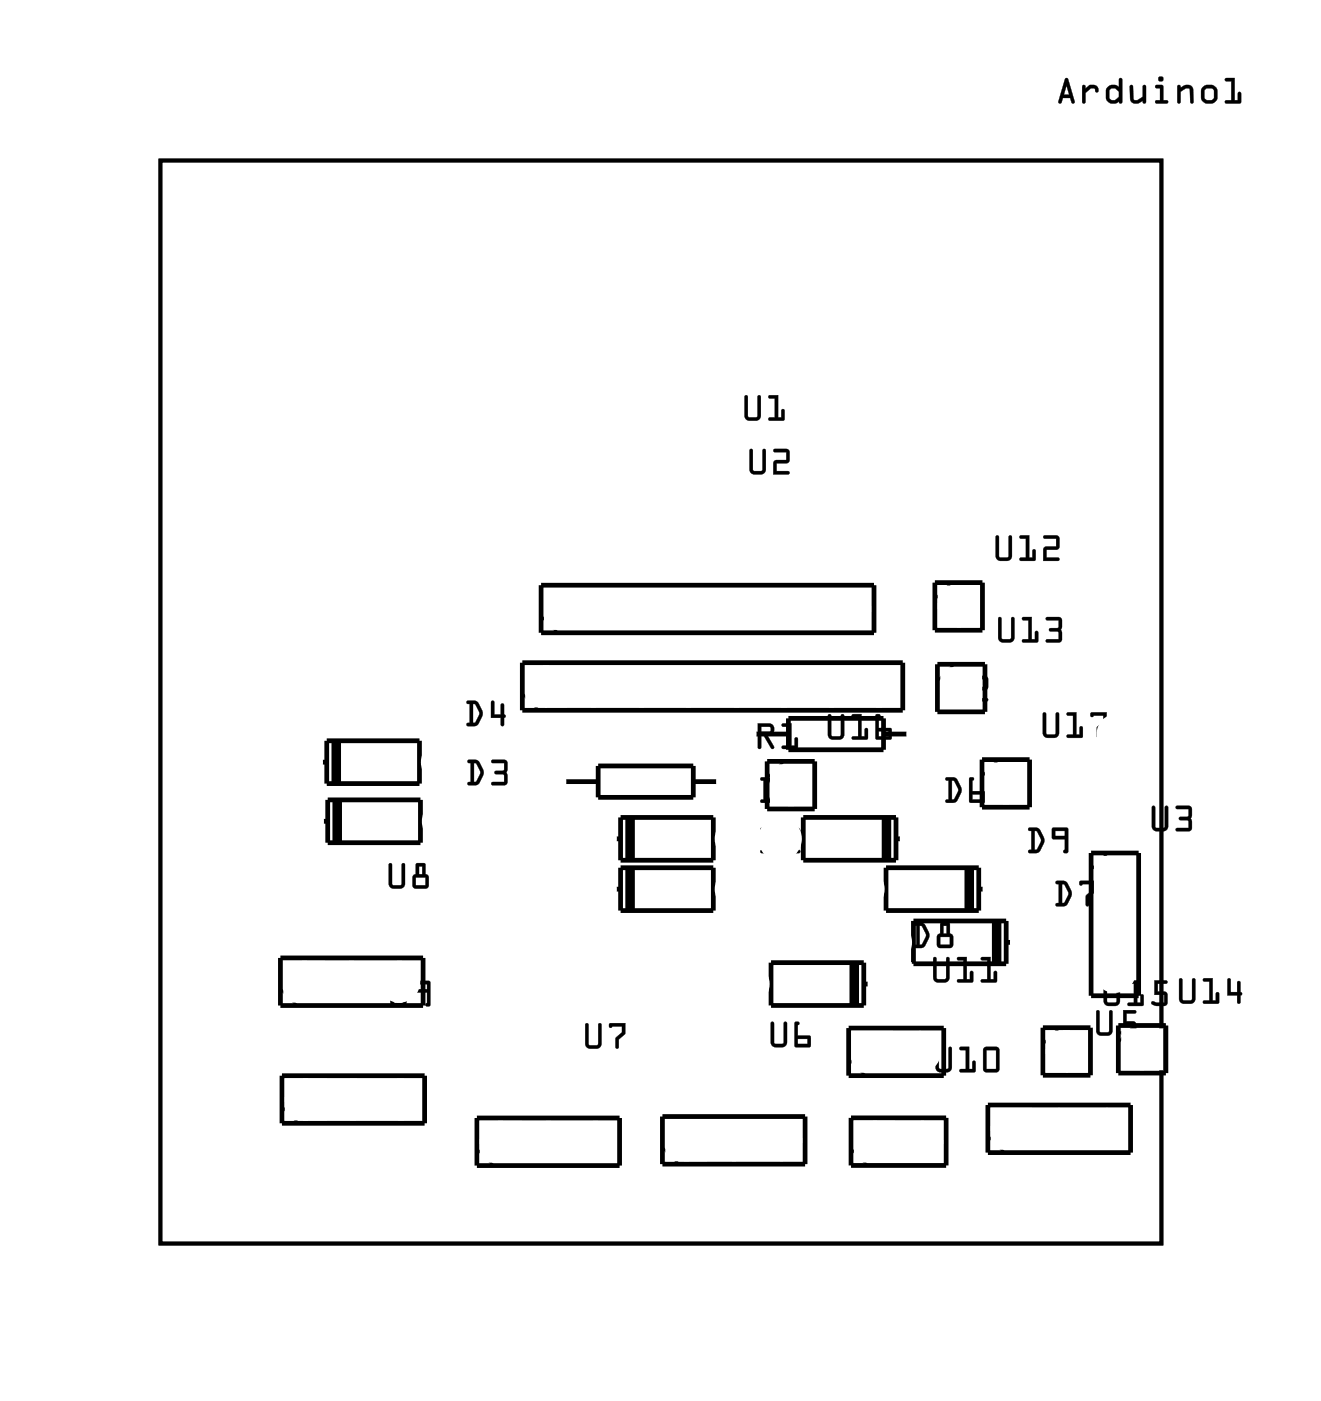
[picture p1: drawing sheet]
<svg xmlns="http://www.w3.org/2000/svg" width="71mm" height="75mm" viewBox="0 0 71 75" stroke-linecap="round" stroke-linejoin="round" font-family="sans-serif">
<path d="M8.6 8.6h53.4v57.8h-53.4z" fill="none" stroke="#000" stroke-width=".2"/>
<path d="M8.6 8.6h53.4v57.8h-53.4z" fill="none" stroke="#000" stroke-width=".05"/>
<g fill="none" stroke="#000" stroke-width=".25">
<path d="M17.5 39.5h4.9v2.3h-4.9zM27.9 35.4h20.3v2.5h-20.3zM28.9 31.2h17.8v2.6h-17.8zM40.3 39.2h1.8M42.1 38.3h5.1v1.7h-5.1zM47.2 39.2h1.3M49.9 31.1h2.6v2.5h-2.6zM50.1 35.5h2.5v2.5h-2.5zM15 51.1h7.6v2.6h-7.6zM15.1 57.4h7.6v2.6h-7.6zM17.1 40.7h.4M17.2 43.8h.3"/>
<path d="M17.5 42.7h5v2.3h-5zM22.4 40.7h.2M22.5 43.8h.1M25.5 59.7h7.6v2.5h-7.6zM30.1 41.7h1.8M31.9 40.9h5.1v1.7h-5.1zM32.8 44.8h.3M32.8 47.5h.3M33.1 43.6h5v2.3h-5zM33.1 46.3h5v2.3h-5zM35.4 59.6h7.6v2.5h-7.6zM37 41.7h1.4"/>
<path d="M38.1 44.8h.2M38.1 47.5h.2M41 40.6h2.5v2.6h-2.5zM41 52.5h.2M41.2 51.4h4.9v2.3h-4.9zM42.7 44.8h.2M42.9 43.6h5v2.3h-5zM45.3 54.9h5.1v2.5h-5.1zM45.5 59.7h5v2.5h-5zM46.1 52.5h.4M47.1 47.5h.2M47.3 46.3h5v2.3h-5z"/>
<path d="M47.9 44.8h.3M48.6 50.3h.2M48.8 49.2h4.9v2.2h-4.9zM52.3 47.5h.3M52.5 40.6h2.5v2.5h-2.5zM52.8 59h7.6v2.5h-7.6zM53.7 50.3h.4M55.7 54.9h2.5v2.5h-2.5zM58.3 45.5h2.5v7.7h-2.5zM59.7 54.7h2.6v2.6h-2.6z"/>
</g>
<g fill="none" stroke="#000" stroke-width=".13">
<path d="M27.9 37l.9 .9M28.9 32.9l.9 .9M50.8 31.1l-.9 .9M51 35.5l-.9 .9M15 52.8l.9 .9M15.1 59.1l.8 .9M41.9 40.6l-.9 .9M45.3 56.5l.9 .9M53.3 40.6l-.8 .8M56.6 54.9l-.9 .9M59.2 45.5l-.9 .9M60.6 54.7l-.9 .9"/>
<path d="M25.5 61.3l.9 .9M35.4 61.3l.9 .8M45.5 61.3l.8 .9M52.8 60.6l.9 .9"/>
</g>
<path d="M18 39.5v2.3M18 42.7v2.3M33.7 43.6v2.3M33.7 46.3v2.3M45.6 51.4v2.3M47.3 43.6v2.3M51.8 46.3v2.3M53.2 49.2v2.2" fill="none" stroke="#000" stroke-width=".51"/>
<g fill="#000">
<path d="M56.9 4.2h.2l.3 1.2-.1 .1h-.1v-.3h-.4l-.1 .3h-.2zM56.9 4.2l-.4 1.2 .2 .1 .1-.3h.4v.3h.1l.1-.1-.4-1.2zM57 4.6l-.2 .5h.3zM57 4.5l.1 .6h-.3zM57.8 4.6h.2v.1l.2-.2a.33 .33 0 0 1 .3 .1 .33 .33 0 0 1 .2 .3 .14 .14 0 0 1-.2 0 .14 .14 0 0 1-.1-.2h-.1l-.3 .3v.4a.1 .1 0 0 1-.1 .1 .1 .1 0 0 1-.1-.1zM57.8 4.6l.1 .9h.1v-.5l.3-.3h.1l.2 .2a.23 .23 0 0 0 0-.2 .23 .23 0 0 0-.2-.2h-.2l-.2 .2-.1-.1zM59.1 4.7l.3-.2 .4 .2v-.4a.1 .1 0 0 1 .1-.1 .1 .1 0 0 1 0 .1v1.1a.1 .1 0 0 1-.1 .1 .1 .1 0 0 1 0-.1l-.3 .1-.3-.1-.1-.2zM59.2 4.6l-.1 .3 .1 .5 .2 .1h.2l.2-.1v.1h.1v-1.3h-.1v.5l-.2-.2zM59.3 4.8v.4l.1 .1h.2l.1-.1v-.3l-.1-.2zM59.3 4.8l.3-.1 .2 .2v.3l-.2 .2-.4-.1zM60.4 4.6h.1v.7h.1l.4-.1v-.6a.1 .1 0 0 1 .1-.1 .1 .1 0 0 1 .1 .1v.8a.1 .1 0 0 1-.1 .1 .1 .1 0 0 1-.1-.1 .39 .39 0 0 1-.6-.1zM60.4 4.6v.7a.32 .32 0 0 0 .5 .2l.1-.1 .1 .1h.1v-.9h-.2v.6l-.4 .2-.1-.1v-.7zM61.7 4.6h.4v.8l.2-.1a.1 .1 0 0 1 .1 .1 .1 .1 0 0 1-.1 .1h-.5a.1 .1 0 0 1-.1-.1 .1 .1 0 0 1 .1-.1l.2 .1v-.7h-.3zM61.7 4.6l.1 .1h.2v.7h-.2l-.1 .1h.6l.1-.1h-.3v-.8zM61.9 4.2a.15 .15 0 0 1 .3 0 .15 .15 0 0 1-.3 0zM61.9 4.2a.13 .13 0 0 0 .2 0 .13 .13 0 0 0-.2 0zM62.9 4.6h.1l.1 .1a.39 .39 0 0 1 .6 .1l.1 .6a.09 .09 0 0 1-.1 .1 .09 .09 0 0 1-.1-.1v-.6l-.3-.1-.2 .2v.5a.1 .1 0 0 1-.1 .1 .1 .1 0 0 1-.1-.1zM62.9 4.6v.9l.1-.1v-.5l.3-.2 .3 .1v.7h.1v-.7a.32 .32 0 0 0-.5-.2l-.2 .1v-.1zM64.1 5a.51 .51 0 0 1 1 0 .51 .51 0 0 1-1 0zM64.1 5a.5 .5 0 0 0 1 0 .5 .5 0 0 0-1 0zM64.4 4.8v.5h.1h.3v-.5l-.3-.1zM64.4 4.8l.3-.1 .1 .1 .1 .4-.1 .1-.3 .1-.2-.1zM65.4 4.2h.6l-.1 1.2h.2v-.4a.1 .1 0 0 1 .1-.1 .1 .1 0 0 1 .1 .1v.5h-.8a.1 .1 0 0 1-.1-.1 .1 .1 0 0 1 .1-.1l.3 .1v-1.1h-.3zM65.5 4.2v.1h.3v1.1h-.3l-.1 .1h.8v-.6l-.1 .1v.4h-.2v-1.2z"/>
<path d="M56.9 4.2h.1l.4 1.2-.1 .1h-.1v-.3h-.4l-.1 .3h-.2zM57 4.6l-.2 .5h.3zM57.8 4.6h.2v.1l.2-.2a.33 .33 0 0 1 .3 .1 .33 .33 0 0 1 .2 .3 .12 .12 0 0 1-.2 0 .12 .12 0 0 1 0-.2h-.2l-.3 .3v.5h-.1zM59.2 4.7l.2-.2 .4 .2v-.5h.1v1.3h-.1v-.1l-.4 .1-.2-.1-.1-.2zM59.3 4.8v.5h.3l.2-.1v-.3l-.2-.2zM60.4 4.6h.1v.7l.1 .1 .4-.2v-.6h.2v.9h-.1l-.1-.1a.38 .38 0 0 1-.3 .1 .38 .38 0 0 1-.3-.2zM61.7 4.6h.4v.8h.3l-.1 .1h-.6l.1-.1h.2v-.7h-.2zM61.9 4.2a.14 .14 0 0 1 .2 0 .14 .14 0 0 1-.2 0zM62.9 4.6h.1l.1 .1a.38 .38 0 0 1 .3-.2 .38 .38 0 0 1 .3 .3v.7h-.1l-.1-.7-.2-.1-.2 .2v.6h-.2zM64.1 5a.5 .5 0 0 1 1 0 .5 .5 0 0 1-1 0zM64.4 4.8l-.1 .5 .2 .1 .3-.1v-.1v-.4l-.1-.1zM65.4 4.2h.5v1.2h.2v-.4l.1-.1v.6h-.8l.1-.1h.3v-1.1h-.3z"/>
<path d="M24.9 37.4h.6l.3 .7-.3 .6-.5 .1a.1 .1 0 0 1-.1-.1 .1 .1 0 0 1 .1-.1h.1v-1h-.2zM24.9 37.4v.1l.2 .1v1h-.1l-.1 .1h.5l.3-.4v-.4l-.2-.4zM25.3 37.6v1l.1-.1 .2-.4-.2-.5zM25.3 37.6h.1l.2 .5-.3 .5zM26.2 37.4l.2 .1v.6h.3v-.5a.1 .1 0 0 1 .1-.1 .1 .1 0 0 1 .1 .1v.5a.09 .09 0 0 1 .1 .1 .09 .09 0 0 1-.1 .1v.4a.1 .1 0 0 1-.1 .1 .1 .1 0 0 1-.1-.1v-.4h-.5zM26.3 37.4l-.1 .9h.6v.4l.1 .1v-.5l.1-.1h-.1v-.6h-.1v.6h-.4v-.7z"/>
<path d="M24.9 37.4h.6a.8 .8 0 0 1 .1 1.2l-.2 .2-.5-.1v-.1h.2v-1h-.2zM25.3 37.6v1l.3-.5-.2-.5zM26.3 37.4l.1 .1v.6h.3l.1-.5h.1v.5l.1 .1-.1 .1v.5l-.1-.1-.1-.4h-.5z"/>
<path d="M39.8 21.1h.1l.1 1.1v.1l.4-.1 .1-1a.1 .1 0 0 1 0-.1 .1 .1 0 0 1 .1 .1v1.1l-.1 .1-.5 .1-.2-.1v-.2zM39.8 21.1v1.2l.1 .1h.6l.1-.2v-1l-.1-.1v.1v1l-.5 .1-.1-.1v-1zM41.1 21.1h.5v1.2h.1v-.4a.1 .1 0 0 1 .1-.1 .1 .1 0 0 1 .1 .1v.5l-.8 .1a.1 .1 0 0 1-.1-.1 .1 .1 0 0 1 .1-.1h.3v-1h-.3zM41.1 21.1v.2h.3v1h-.3v.1h.7v-.5h-.1v.4h-.2l.1-1.2z"/>
<path d="M39.8 21.1l.1 .1v1l.1 .1 .5-.1v-1v-.1l.1 .1v1l-.1 .2h-.6l-.1-.1zM41.1 21.1h.5v1.2h.1v-.4l.2-.1v.7l-.9-.1 .1-.1h.3v-1h-.3z"/>
<path d="M40.1 24h.1v1.1h.1h.4v-1a.1 .1 0 0 1 .1-.1 .1 .1 0 0 1 .1 .1v1.1l-.2 .1h-.4h-.2l-.1-.2zM40.1 24v1.2l.1 .1h.5l.2-.2v-1.1h-.1l-.1 .1v1l-.4 .1-.1-.1v-1.1zM41.3 24h.7l.2 .1-.1 .6h-.6v.4h.6a.1 .1 0 0 1 .1 .1 .1 .1 0 0 1-.1 .1h-.8v-.7h.7v-.5h-.6zM41.3 24l.1 .1h.6v.5h-.6l-.1 .7h.8v-.1h-.6v-.5h.6l.1-.6-.2-.1z"/>
<path d="M40.1 24h.1v1.1h.1h.4v-1l.1-.1h.1v1.1l-.2 .2h-.5l-.1-.1zM41.3 24h.7l.2 .1-.1 .6h-.6v.4l.6 .1v.1h-.8l.1-.7h.6v-.5h-.6z"/>
<path d="M40.5 38.6h.6a.32 .32 0 0 1 .3 .4 .32 .32 0 0 1-.4 .2l.3 .6a.1 .1 0 0 1 0 .2 .1 .1 0 0 1-.1-.1l-.4-.7h-.1v.7a.1 .1 0 0 1-.1 .1 .1 .1 0 0 1-.1-.1zM40.5 38.6v1.4l.1-.1v-.7h.2l.4 .7h.1l-.3-.7a.31 .31 0 0 0 .3-.2 .31 .31 0 0 0-.2-.4zM40.7 38.8v.3l.5-.1-.1-.2zM40.6 38.8h.5l.1 .2-.6 .1zM41.8 38.6h.5v1.2h.1v-.4a.1 .1 0 0 1 .1 0 .1 .1 0 0 1 .1 0v.6h-.8a.1 .1 0 0 1-.1-.1 .1 .1 0 0 1 .1-.1h.3v-1h-.3zM41.8 38.7v.1h.3v1h-.3v.1l.8 .1v-.6h-.1l-.1 .4h-.1v-1.2z"/>
<path d="M40.5 38.6h.6a.31 .31 0 0 1 .2 .4 .31 .31 0 0 1-.3 .2l.3 .7-.1 .1-.4-.8h-.1v.7l-.2 .1zM40.7 38.8v.3l.5-.1-.1-.2zM41.8 38.6h.5v1.2h.1v-.4h.2v.6l-.8-.1v-.1h.3v-1h-.3z"/>
<path d="M44.2 38.1l.2 .1v1l.1 .1 .4-.1v-1a.1 .1 0 0 1 .1-.1 .1 .1 0 0 1 .1 .1v1.1l-.2 .2h-.4l-.2-.1-.1-.2zM44.3 38.2l-.1 1.1 .2 .2h.5l.2-.3v-1l-.1-.1-.1 .1v1.1h-.4l-.1-.1v-1zM45.5 38.1h.5v1.2h.2v-.3a.1 .1 0 0 1 .1-.1 .1 .1 0 0 1 .1 .1l-.1 .5h-.7a.1 .1 0 0 1-.1-.1 .1 .1 0 0 1 .1-.1h.2v-1h-.3zM45.5 38.2v.1h.3v1h-.3v.1l.8 .1v-.6h-.1v.4h-.2v-1.2zM46.8 38.1h.1a.09 .09 0 0 1 .1 .1 .09 .09 0 0 1-.1 .1v.6h.7v.6l-.8-.1zM46.8 38.2v1.2l.8 .1v-.6h-.7v-.6l.1-.1zM46.9 39v.3h.6v-.3zM46.9 39h.6v.3h-.6z"/>
<path d="M44.2 38.1l.2 .1v1l.1 .1h.4v-1.1l.1-.1 .1 .1v1l-.2 .3h-.5l-.2-.2zM45.5 38.1h.5v1.2h.2v-.4h.1v.6l-.8-.1v-.1h.3v-1h-.3zM46.8 38.1l.2 .1-.1 .1v.6h.7v.6l-.8-.1zM46.9 39v.3h.6v-.3z"/>
<path d="M50.6 36.1h.6a.32 .32 0 0 1 .3 .3 .32 .32 0 0 1-.4 .3l.4 .6a.1 .1 0 0 1 0 .1 .1 .1 0 0 1-.2 0l-.4-.7h-.1v.7a.1 .1 0 0 1-.1 .1 .1 .1 0 0 1-.1-.1zM50.6 36.1l.1 1.3h.1v-.7h.1l.4 .7h.2l-.4-.7a.31 .31 0 0 0 .4-.2 .31 .31 0 0 0-.3-.4zM50.8 36.3v.2h.5v-.2zM50.8 36.2l.5 .1v.2h-.5zM51.9 36.1h.7l.2 .1-.1 .6h-.6v.5h.6a.1 .1 0 0 1 .1 .1 .1 .1 0 0 1-.1 .1h-.8l.1-.8h.6v-.4h-.6zM51.9 36.1l.1 .1h.6v.5h-.6l-.1 .7h.8v-.1h-.6v-.5h.6l.1-.6-.2-.1z"/>
<path d="M50.6 36.1h.6a.31 .31 0 0 1 .3 .3 .31 .31 0 0 1-.4 .3l.4 .7h-.1l-.5-.7h-.1v.7h-.1zM50.8 36.3v.2h.5v-.2zM51.9 36.1h.7l.2 .1-.1 .6h-.6v.5h.6v.1h-.8l.1-.7h.6v-.4l-.6-.1z"/>
<path d="M53.2 28.6h.2v1.1v.1l.5-.1v-1a.1 .1 0 0 1 .1-.1 .1 .1 0 0 1 .1 .1l-.1 1.1-.1 .1-.5 .1-.2-.1v-.2zM53.2 28.6v1.2l.1 .1h.6l.1-.2v-1.1h-.1v.1v1l-.5 .1-.1-.1v-1.1zM54.5 28.6h.5v1.2h.1v-.4a.1 .1 0 0 1 .1-.1 .1 .1 0 0 1 .1 .1v.5l-.8 .1a.1 .1 0 0 1-.1-.1 .1 .1 0 0 1 .1-.1h.3v-1h-.3zM54.5 28.6v.1h.3v1.1h-.3v.1h.8v-.6l-.1 .1v.4h-.2v-1.2zM55.7 28.6h.7l.2 .1-.1 .6h-.6v.5h.6a.1 .1 0 0 1 .1 .1 .1 .1 0 0 1-.1 .1h-.8l.1-.8h.6v-.4h-.6zM55.8 28.6v.1h.6v.5h-.6l-.1 .7h.8v-.1h-.6v-.5h.6l.1-.6-.2-.1z"/>
<path d="M53.2 28.6h.1l.1 1.1v.1l.5-.1v-1l.1-.1v1.1l-.1 .2h-.6l-.1-.1zM54.5 28.6h.5v1.2h.1v-.4l.2-.1v.6h-.8v-.1h.3v-1l-.3-.1zM55.7 28.6h.7l.2 .1-.1 .6h-.6v.5h.6v.1h-.8l.1-.7h.6v-.4l-.6-.1z"/>
<path d="M53.3 33h.2v1l.1 .1h.4v-1.1a.1 .1 0 0 1 .1-.1 .1 .1 0 0 1 .1 .1v1.1l-.2 .2h-.4l-.2-.1-.1-.2zM53.3 33v1.1l.2 .2h.5l.2-.3v-1h-.1h-.1v1.1h-.4l-.1-.1v-1zM54.6 33l.5-.1v1.2h.2v-.3a.1 .1 0 0 1 .1-.1 .1 .1 0 0 1 .1 .1l-.1 .5h-.7a.1 .1 0 0 1-.1-.1 .1 .1 0 0 1 .1-.1h.2v-1h-.3zM54.6 33v.1h.3v1h-.3v.1l.8 .1v-.6h-.1v.4h-.2v-1.2zM55.9 33l.6-.1 .2 .2v.5v.6l-.2 .1h-.6a.1 .1 0 0 1-.1-.1 .1 .1 0 0 1 .1-.1h.6v-.4h-.4a.1 .1 0 0 1-.1-.1 .1 .1 0 0 1 .1-.1h.4v-.4h-.6zM55.9 33v.1h.7l-.1 .4h-.4l-.1 .1 .1 .1h.4l.1 .4h-.7v.1l.7 .1 .1-.2-.1-.5 .1-.5-.2-.2z"/>
<path d="M53.3 33h.2v1l.1 .1h.4v-1.1l.1-.1 .1 .1v1l-.2 .3h-.5l-.2-.2zM54.6 33l.5-.1v1.2h.2v-.4h.1v.6l-.8-.1v-.1h.3v-1h-.3zM55.9 33l.6-.1 .2 .1v.6v.5l-.1 .2-.7-.1v-.1h.6v-.4h-.4l-.1-.1 .1-.1h.4v-.4h-.6z"/>
<path d="M55.7 38l.2 .1v1l.1 .1h.4v-1.1a.1 .1 0 0 1 .1-.1 .1 .1 0 0 1 .1 .1v1.1l-.2 .2h-.4l-.2-.1-.1-.2zM55.7 38.1v1.1l.2 .2h.5l.2-.3v-1l-.2-.1v.1v1.1h-.4l-.1-.1v-1zM57 38h.5v1.2h.2v-.3a.1 .1 0 0 1 0-.1 .1 .1 0 0 1 .1 .1v.5h-.7a.1 .1 0 0 1-.1-.1 .1 .1 0 0 1 .1-.1h.2v-1h-.3zM57 38.1v.1h.3v1h-.3v.1l.8 .1v-.6h-.1v.4h-.2v-1.2zM58.3 38h.8v.6l-.3 .3v.4a.1 .1 0 0 1-.1 .1 .1 .1 0 0 1-.1-.1v-.5l.3-.3v-.3h-.5l-.1 .1zM58.3 38.1v.2l.6-.1v.3l-.3 .4v.4l.1 .1v-.5l.4-.3v-.6z"/>
<path d="M55.7 38.1h.2v1l.1 .1h.4v-1.1l.1-.1 .1 .1v1l-.2 .3h-.5l-.2-.2zM57 38.1l.5-.1v1.2h.2v-.4h.1v.6l-.8-.1v-.1h.3v-1h-.3zM58.3 38.1l.8-.1v.6l-.3 .3-.1 .5-.1-.1v-.4l.3-.4v-.3l-.6 .1z"/>
<path d="M20.8 46.1h.1v1.1l.1 .1 .4-.1v-1a.1 .1 0 0 1 .1-.1 .1 .1 0 0 1 .1 .1v1.1l-.1 .1h-.5h-.2v-.2zM20.8 46.1v1.2l.1 .1h.6l.1-.2v-1.1h-.1v.1v1l-.5 .1-.1-.1v-1.1zM22.2 46.1h.5v.6l.2 .1v.5l-.1 .1h-.6l-.2-.1v-.5l.2-.1zM22.2 46.1v.6l-.2 .1 .1 .5 .1 .1h.6l.1-.1v-.5l-.2-.1v-.6zM22.2 46.8v.5h.5v-.5zM22.2 46.8h.5v.5h-.5zM22.4 46.3v.4h.2v-.4zM22.4 46.2h.2v.5h-.2z"/>
<path d="M20.8 46.1h.1v1.1l.1 .1 .4-.1 .1-1v-.1h.1v1.1l-.1 .2h-.6l-.1-.1zM22.2 46.1h.5v.6l.2 .1v.5l-.1 .1h-.6l-.2-.1v-.5l.2-.1zM22.2 46.8v.5h.5v-.5zM22.4 46.3v.4h.2v-.4z"/>
<path d="M20.9 52.4h.1v1.1h.1h.4v-1.1a.1 .1 0 0 1 .1 0 .1 .1 0 0 1 .1 0v1.2l-.1 .1h-.5h-.2l-.1-.2zM20.9 52.4v1.2l.1 .1h.5l.2-.2v-1.1h-.1h-.1v1.1l-.4 .1-.1-.1v-1.1zM22.1 52.4h.9v1.2l-.2 .1a.09 .09 0 0 1-.1-.1 .09 .09 0 0 1 .1-.1v-.5l-.7-.1zM22.1 52.4v.5l.7 .1v.6h-.1l.2 .1 .1-1.3zM22.3 52.5v.3h.5v-.3zM22.3 52.5h.5v.3h-.5z"/>
<path d="M20.9 52.4h.1v1.1h.1h.4v-1.1h.1h.1v1.1l-.1 .2h-.6l-.1-.1zM22.1 52.4h.9l-.1 1.3-.2-.1 .1-.1v-.5l-.7-.1zM22.3 52.5v.3h.5v-.3z"/>
<path d="M25 40.6h.5l.3 .6-.2 .6-.5 .1a.1 .1 0 0 1-.1-.1 .1 .1 0 0 1 .1-.1v-1h-.1zM25 40.6v.1h.1v1.1h-.1v.1h.5l.3-.5v-.3l-.3-.5zM25.3 40.7v1h.1l.2-.5-.2-.4zM25.3 40.7l.2 .1 .2 .4-.3 .6h-.1zM26.3 40.6l.6-.1 .2 .2-.1 .5 .1 .6-.2 .1h-.6a.1 .1 0 0 1-.1-.1 .1 .1 0 0 1 .1-.1h.6v-.3l-.4-.1a.1 .1 0 0 1-.1-.1 .1 .1 0 0 1 .1-.1h.4v-.4h-.6zM26.3 40.6v.1h.6v.4l-.4 .1h-.1l.1 .1h.4v.5h-.6l-.1 .1h.8l.1-.2-.1-.5 .1-.5-.2-.1z"/>
<path d="M25 40.6h.5a.8 .8 0 0 1 .1 1.2l-.1 .1h-.5v-.1l.1-.1v-1h-.1zM25.3 40.7v1h.1l.3-.5-.2-.4zM26.3 40.6h.6l.2 .1-.1 .5 .1 .5-.1 .2h-.8l.1-.2h.6v-.3l-.4-.1-.1-.1h.1l.4-.1v-.4h-.6z"/>
<path d="M31.3 54.6l.1 .1v1l.1 .1 .4-.1v-1a.1 .1 0 0 1 .1-.1 .1 .1 0 0 1 .1 .1v1.1l-.1 .2h-.5l-.2-.1-.1-.2zM31.3 54.7v1.1l.1 .2h.6l.1-.3v-1l-.1-.1v.1v1.1h-.5l-.1-.1v-1zM32.5 54.6h.9v.6l-.4 .3 .1 .4a.1 .1 0 0 1-.1 .1 .1 .1 0 0 1-.1-.1v-.5l.3-.3v-.3h-.5l-.1 .1zM32.6 54.7v.2l.6-.1v.3l-.3 .3v.5l.1 .1v-.5l.4-.3v-.6z"/>
<path d="M31.3 54.6l.1 .1v1l.1 .1h.4l.1-1.1v-.1l.1 .1v1l-.1 .3h-.6l-.1-.2zM32.6 54.6h.8v.6l-.4 .3v.5l-.1-.1v-.5l.3-.3v-.3l-.6 .1z"/>
<path d="M40.6 41.5h.6l.3 .7-.3 .6-.5 .1a.1 .1 0 0 1-.1-.1 .1 .1 0 0 1 .1-.1h.1v-1h-.2zM40.6 41.5v.1l.2 .1v1h-.1l-.1 .1h.5l.3-.4v-.4l-.2-.5zM41 41.7v1l.1-.1 .2-.4-.2-.5zM40.9 41.7h.2l.2 .5-.3 .5h-.1zM41.9 41.5h.5v1.2h.2v-.4a.1 .1 0 0 1 .1-.1 .1 .1 0 0 1 .1 .1l-.1 .5-.7 .1a.1 .1 0 0 1-.1-.1 .1 .1 0 0 1 .1-.1h.2v-1h-.3zM41.9 41.5v.2h.3v1h-.3v.1h.8v-.5h-.1v.4h-.2v-1.2z"/>
<path d="M40.6 44.2h.6l.3 .7-.3 .6-.5 .1a.1 .1 0 0 1-.1-.1 .1 .1 0 0 1 .1-.1h.1v-1l-.2-.1zM40.6 44.2v.1h.2v1.1h-.1l-.1 .1h.5l.3-.5v-.3l-.2-.5zM41 44.4v1l.1-.1 .2-.4-.2-.5zM40.9 44.3l.2 .1 .2 .5-.3 .5h-.1zM41.9 44.2h.7l.1 .1v.6h-.6v.5h.6a.1 .1 0 0 1 .1 .1 .1 .1 0 0 1-.1 .1h-.8v-.8h.7v-.4h-.7zM41.9 44.2v.1h.7v.5h-.7v.7h.8v-.1h-.7v-.5h.7v-.6l-.1-.1z"/>
<path d="M40.6 41.5h.6a.8 .8 0 0 1 .1 1.2l-.2 .1h-.5v-.1h.2v-1l-.2-.1zM41 41.7v1l.3-.5-.2-.5zM41.9 41.5h.5v1.2h.2v-.4l.1-.1v.7l-.8-.1v-.1h.3v-1h-.3z"/>
<path d="M40.6 44.2h.6a.8 .8 0 0 1 .1 1.2l-.2 .1h-.5v-.1h.2v-1l-.2-.1zM41 44.4v1l.3-.5-.2-.5zM41.9 44.2h.7l.1 .1v.6h-.6v.5h.6v.1h-.8v-.7h.7v-.4h-.7z"/>
<path d="M41.2 54.6h.1l.1 1v.1h.4l.1-1.1a.1 .1 0 0 1 0-.1 .1 .1 0 0 1 .1 .1v1.1l-.1 .2h-.5l-.2-.1v-.2zM41.2 54.6v1.1l.1 .2h.6l.1-.3v-1h-.1v1.1h-.5l-.1-.1v-1zM42.5 54.6l.1-.1a.09 .09 0 0 1 .1 .1 .09 .09 0 0 1-.1 .1v.6h.7v.6h-.9zM42.5 54.6v1.2l.7 .1 .1-.6h-.7v-.6l.1-.1zM42.6 55.5v.2h.5v-.2zM42.6 55.4h.5v.3h-.5z"/>
<path d="M41.2 54.6h.1v1l.1 .1h.5v-1.1v-.1l.1 .1v1l-.1 .3h-.6l-.1-.2zM42.5 54.6h.2l-.1 .1v.6h.7v.6l-.9-.1zM42.6 55.5v.2h.5v-.2z"/>
<path d="M48.8 49.3h.5l.3 .6-.2 .6-.5 .1a.1 .1 0 0 1-.1-.1 .1 .1 0 0 1 .1-.1v-1h-.1zM48.8 49.3v.1h.2v1h-.2v.2h.5l.3-.5v-.4l-.3-.4zM49.1 49.4v1h.2l.2-.5-.2-.4zM49.1 49.4l.2 .1 .2 .4-.3 .5h-.1zM50.2 49.3h.5v.5l.2 .2v.4l-.1 .2h-.6l-.2-.1v-.5l.2-.2zM50.2 49.3v.5l-.2 .2 .1 .5 .1 .1h.6l.1-.2v-.4l-.2-.2v-.5zM50.2 50v.4h.5v-.4zM50.2 50h.5v.4h-.5zM50.4 49.4v.4h.2v-.4zM50.4 49.4h.2v.4h-.2z"/>
<path d="M48.8 49.3h.5a.8 .8 0 0 1 .1 1.2l-.1 .1h-.5v-.1l.1-.1v-1h-.1zM49.1 49.4v1h.1l.3-.5-.2-.4zM50.2 49.3h.5v.5l.2 .2v.4l-.1 .2h-.6l-.1-.1-.1-.5 .2-.2zM50.2 50v.4h.5v-.4zM50.4 49.4v.4h.2v-.4z"/>
<path d="M49.9 51.1h.1v1.1l.1 .1 .4-.1v-1a.1 .1 0 0 1 .1-.1 .1 .1 0 0 1 .1 .1v1.1l-.1 .1-.5 .1-.2-.1-.1-.2zM49.9 51.1v1.2l.1 .1h.5l.2-.2v-1.1h-.1l-.1 .1v1l-.4 .1-.1-.1v-1.1zM51.1 51.1h.5v1.2h.2v-.4a.1 .1 0 0 1 .1-.1 .1 .1 0 0 1 .1 .1v.5l-.8 .1a.1 .1 0 0 1-.1-.1 .1 .1 0 0 1 .1-.1h.3v-1h-.3zM51.1 51.1l.1 .2h.3v1h-.3l-.1 .1h.8v-.6l-.1 .1v.4h-.2v-1.2zM52.4 51.1h.5v1.2h.2v-.4a.1 .1 0 0 1 .1-.1 .1 .1 0 0 1 .1 .1l-.1 .5-.7 .1a.1 .1 0 0 1-.1-.1 .1 .1 0 0 1 .1-.1h.2v-1h-.3zM52.4 51.1v.2h.3v1h-.3v.1h.8v-.6l-.1 .1v.4h-.2v-1.2z"/>
<path d="M49.9 51.1h.1v1.1l.1 .1 .4-.1v-1l.1-.1h.1v1.1l-.2 .2h-.5l-.1-.1zM51.1 51.1h.5v1.2h.2v-.4l.1-.1v.6h-.8l.1-.1h.3v-1h-.3zM52.4 51.1h.5v1.2h.2v-.4l.1-.1v.6h-.8v-.1h.3v-1h-.3z"/>
<path d="M50 55.9h.1l.1 1.1v.1l.4-.1 .1-1a.1 .1 0 0 1 .1-.1 .1 .1 0 0 1 0 .1v1.1l-.1 .1-.5 .1-.2-.1v-.2zM50 55.9v1.2l.1 .1h.6l.1-.2v-1.1h-.1v.1v1l-.5 .1-.1-.1v-1.1zM51.3 55.9h.5v1.2h.1v-.4a.1 .1 0 0 1 .1-.1 .1 .1 0 0 1 .1 .1v.5l-.8 .1a.1 .1 0 0 1-.1-.1 .1 .1 0 0 1 .1-.1h.3v-1h-.3zM51.3 55.9v.1h.3v1.1h-.3v.1h.8v-.6l-.2 .1v.4h-.1v-1.2zM52.6 55.9h.6l.2 .1v1.1l-.1 .1-.6 .1-.2-.2zM52.6 55.9l-.1 1.2 .2 .1h.6l.1-.1v-1.1l-.2-.1zM52.7 56.1v1h.5v-1zM52.7 56h.5v1.1h-.5z"/>
<path d="M50 55.9h.1v1.1l.1 .1 .5-.1v-1v-.1h.1v1.1l-.1 .2h-.6l-.1-.1zM51.3 55.9h.5v1.2h.1v-.4l.2-.1v.6h-.9l.1-.1h.3v-1h-.3zM52.6 55.9h.6l.2 .1v1.1l-.1 .1h-.6l-.2-.1zM52.7 56.1v1h.5v-1z"/>
<path d="M50.5 41.5h.5l.4 .7-.3 .6-.5 .1a.1 .1 0 0 1-.1-.1 .1 .1 0 0 1 .1-.1h.1v-1h-.2zM50.5 41.5v.1l.2 .1v1h-.2v.1h.5l.3-.4v-.4l-.3-.5zM50.8 41.7v1l.2-.1 .2-.4-.2-.5zM50.8 41.7h.2l.2 .5-.3 .5h-.1zM51.8 41.5h.1a.09 .09 0 0 1 .1 .1 .09 .09 0 0 1-.1 .1v.5l.7 .1v.6l-.8-.1zM51.8 41.5v1.3h.8v-.5l-.7-.1v-.5l.1-.1zM51.9 42.4v.3h.6v-.3zM51.9 42.4h.6v.3h-.6z"/>
<path d="M50.5 41.5h.5a.8 .8 0 0 1 .1 1.2l-.1 .1h-.5v-.1h.2v-1l-.2-.1zM50.8 41.7v1h.1l.3-.5-.2-.5zM51.8 41.5h.2l-.1 .2v.5l.7 .1v.5h-.8zM51.9 42.4v.3h.6v-.3z"/>
<path d="M54.9 44.2h.6l.3 .7-.3 .6-.5 .1a.1 .1 0 0 1-.1-.1 .1 .1 0 0 1 .1-.1h.1v-1l-.2-.1zM54.9 44.2v.1h.2v1.1h-.1l-.1 .1h.5l.3-.5v-.3l-.2-.5zM55.3 44.4v1l.1-.1 .2-.4-.2-.5zM55.3 44.3l.1 .1 .2 .5-.3 .5zM56.2 44.2h.9v1.3l-.2 .1a.09 .09 0 0 1-.1-.1 .09 .09 0 0 1 .1-.1v-.6h-.7zM56.2 44.2v.5l.7 .1v.6l-.1 .1h.2v-1.3zM56.4 44.4v.2h.5v-.2zM56.3 44.3h.6v.3h-.6z"/>
<path d="M54.9 44.2h.6a.8 .8 0 0 1 .1 1.2l-.2 .1h-.5v-.1h.2v-1l-.2-.1zM55.3 44.4v1l.3-.5-.2-.5zM56.2 44.2h.8v1.3h-.2l.1-.1v-.6l-.7-.1zM56.4 44.4v.2h.5v-.2z"/>
<path d="M56.4 47l.5 .1 .4 .6-.3 .6-.5 .1a.1 .1 0 0 1-.1-.1 .1 .1 0 0 1 .1-.1v-1h-.1zM56.4 47.1v.1h.2v1h-.2v.1l.5 .1 .3-.5v-.4l-.3-.4zM56.7 47.2v1h.2l.2-.5-.2-.4zM56.7 47.2h.2l.2 .5-.3 .5h-.1zM57.7 47h.8v.6l-.3 .3v.4a.1 .1 0 0 1-.1 .1 .1 .1 0 0 1-.1-.1v-.5l.3-.3v-.3h-.5l-.1 .1zM57.7 47.1v.2l.6-.1v.3l-.3 .4v.4l.1 .1 .1-.5 .3-.3v-.6z"/>
<path d="M56.4 47l.5 .1a.8 .8 0 0 1 .1 1.1l-.1 .2-.5-.1v-.1h.1v-1h-.1zM56.7 47.2v1h.1l.3-.5-.2-.5zM57.7 47h.8v.6l-.3 .3-.1 .5-.1-.1v-.4l.3-.4v-.3l-.6 .1z"/>
<path d="M58.6 53.9l.1 .1v1l.1 .1h.4v-1.1a.1 .1 0 0 1 .1-.1 .1 .1 0 0 1 .1 .1v1.1l-.1 .2h-.5l-.2-.1-.1-.2zM58.6 54v1.1l.1 .2h.6l.1-.3v-1l-.1-.1v.1l-.1 1.1h-.4l-.1-.1v-1zM60 53.9h.6a.1 .1 0 0 1 .1 .1 .1 .1 0 0 1-.1 .1h-.4v.4l.4 .1 .1 .6-.2 .1-.6-.1a.1 .1 0 0 1-.1-.1 .1 .1 0 0 1 .1-.1l.6 .1v-.4h-.5zM60 53.9v.8h.5v.4l-.6-.1-.1 .2 .3 .1h.5l.1-.2v-.5l-.1-.1h-.4v-.4h.4l.1-.1z"/>
<path d="M58.6 54h.1v1l.1 .1h.4v-1.1l.1-.1 .1 .1v1l-.1 .3h-.6l-.1-.2zM60 53.9h.6l.1 .1-.1 .1h-.4v.4h.4l.1 .1v.6l-.2 .1h-.4a.15 .15 0 0 1-.2 0 .15 .15 0 0 1 0-.3l.6 .1v-.4h-.5z"/>
<path d="M59 52.4h.1v1l.1 .1h.4v-1.1a.1 .1 0 0 1 .1-.1 .1 .1 0 0 1 .1 .1v1.1l-.1 .2h-.5l-.2-.1-.1-.2zM59 52.4v1.1l.1 .2h.5l.2-.3v-1h-.1h-.1v1.1h-.4l-.1-.1v-1zM60.2 52.4l.5-.1v1.2h.2v-.3a.1 .1 0 0 1 .1-.1 .1 .1 0 0 1 .1 .1v.5h-.8a.1 .1 0 0 1-.1-.1 .1 .1 0 0 1 .1-.1h.3v-1h-.3zM60.2 52.4l.1 .1h.3v1h-.3l-.1 .1 .8 .1v-.6h-.1v.4h-.2v-1.2zM61.7 52.3h.6a.1 .1 0 0 1 .1 .1 .1 .1 0 0 1-.1 .1h-.5v.4l.5 .1 .1 .6-.2 .1-.7-.1a.1 .1 0 0 1 0-.1 .1 .1 0 0 1 .1-.1l.6 .1v-.4h-.5zM61.7 52.3v.8h.5v.4h-.6l-.1 .1 .3 .1h.4l.1-.2v-.5h-.1l-.4-.1v-.4h.5v-.1z"/>
<path d="M59 52.4h.1v1l.1 .1h.4v-1.1l.1-.1 .1 .1v1l-.1 .3h-.6l-.1-.2zM60.2 52.4l.5-.1v1.2h.2v-.4h.1v.6l-.8-.1 .1-.1h.3v-1h-.3zM61.7 52.3h.6l.1 .1-.1 .1h-.5v.4h.4l.1 .1v.6l-.1 .1h-.4a.15 .15 0 0 1-.2 0 .15 .15 0 0 1 0-.2h.6v-.4h-.5z"/>
<path d="M61.5 43l.2 .1v1l.1 .1 .4-.1v-1a.1 .1 0 0 1 .1-.1 .1 .1 0 0 1 .1 .1v1.1l-.2 .2h-.4l-.2-.1-.1-.2zM61.6 43l-.1 1.2 .2 .1h.5l.2-.2v-1l-.1-.1-.1 .1v1l-.4 .1-.1-.1v-1zM62.8 43h.7l.2 .2-.1 .5 .1 .6-.2 .1h-.6a.1 .1 0 0 1-.1-.1 .1 .1 0 0 1 .1-.1h.6v-.4h-.4a.1 .1 0 0 1-.1-.1 .1 .1 0 0 1 .1-.1h.4v-.4h-.7zM62.8 43v.2h.7v.4h-.5v.1v.1h.5v.4h-.6l-.1 .1 .7 .1 .2-.2-.1-.5v-.6l-.1-.1z"/>
<path d="M61.5 43l.2 .1v1l.1 .1 .4-.1v-1l.1-.1 .1 .1v1l-.2 .3h-.5l-.2-.2zM62.8 43h.7l.1 .1v.6l.1 .5-.1 .2-.8-.1 .1-.1h.6v-.4h-.5v-.1v-.1h.5v-.4h-.7z"/>
<path d="M63 52.2l.2 .1v1v.1l.5-.1v-1a.1 .1 0 0 1 .1-.1 .1 .1 0 0 1 .1 .1l-.1 1.1-.1 .2h-.5l-.2-.1v-.2zM63 52.3v1.1l.1 .2h.6l.1-.3v-1l-.1-.1v.1v1.1h-.5l-.1-.1v-1zM64.3 52.2h.5v1.2h.1v-.3a.1 .1 0 0 1 .1-.1 .1 .1 0 0 1 .1 .1v.5h-.8a.1 .1 0 0 1-.1-.1 .1 .1 0 0 1 .1-.1h.3v-1h-.3zM64.3 52.3v.1h.3v1h-.3v.1l.8 .1v-.6h-.1l-.1 .4h-.1v-1.2zM65.6 52.2l.1 .1v.7h.4v-.5a.1 .1 0 0 1 .1-.1 .1 .1 0 0 1 .1 .1v.5a.09 .09 0 0 1 .1 0 .09 .09 0 0 1-.1 .1v.4a.1 .1 0 0 1-.1 .1 .1 .1 0 0 1-.1-.1v-.4h-.6zM65.6 52.3v.8h.5v.4l.1 .1v-.5h.1l-.1-.1v-.6h-.1v.6h-.4v-.7z"/>
<path d="M63 52.2l.1 .1 .1 1v.1h.5v-1.1l.1-.1v.1v1l-.1 .3h-.6l-.1-.2zM64.3 52.2h.5v1.2h.1v-.4h.2v.6l-.8-.1v-.1h.3v-1h-.3zM65.6 52.2l.1 .1v.7h.4v-.6h.1l.1 .6v.1l-.1 .5-.1-.1v-.4h-.5z"/>
</g>
<circle cx="11.4" cy="51.1" r=".7" fill="#fff"/>
<circle cx="11.4" cy="51.1" r=".7" fill="none" stroke="#fff" stroke-width=".76" stroke-linecap="butt"/>
<circle cx="11.4" cy="48.6" r=".7" fill="#fff"/>
<circle cx="11.4" cy="48.6" r=".7" fill="none" stroke="#fff" stroke-width=".76" stroke-linecap="butt"/>
<circle cx="11.4" cy="46" r=".7" fill="#fff"/>
<circle cx="11.4" cy="46" r=".7" fill="none" stroke="#fff" stroke-width=".76" stroke-linecap="butt"/>
<circle cx="11.4" cy="43.5" r=".7" fill="#fff"/>
<circle cx="11.4" cy="43.5" r=".7" fill="none" stroke="#fff" stroke-width=".76" stroke-linecap="butt"/>
<circle cx="11.4" cy="41" r=".7" fill="#fff"/>
<circle cx="11.4" cy="41" r=".7" fill="none" stroke="#fff" stroke-width=".76" stroke-linecap="butt"/>
<circle cx="11.4" cy="38.4" r=".7" fill="#fff"/>
<circle cx="11.4" cy="38.4" r=".7" fill="none" stroke="#fff" stroke-width=".76" stroke-linecap="butt"/>
<circle cx="11.4" cy="35.9" r=".7" fill="#fff"/>
<circle cx="11.4" cy="35.9" r=".7" fill="none" stroke="#fff" stroke-width=".76" stroke-linecap="butt"/>
<circle cx="11.4" cy="33.3" r=".7" fill="#fff"/>
<circle cx="11.4" cy="33.3" r=".7" fill="none" stroke="#fff" stroke-width=".76" stroke-linecap="butt"/>
<circle cx="11.4" cy="29" r=".7" fill="#fff"/>
<circle cx="11.4" cy="29" r=".7" fill="none" stroke="#fff" stroke-width=".76" stroke-linecap="butt"/>
<circle cx="11.4" cy="26.5" r=".7" fill="#fff"/>
<circle cx="11.4" cy="26.5" r=".7" fill="none" stroke="#fff" stroke-width=".76" stroke-linecap="butt"/>
<circle cx="11.4" cy="23.9" r=".7" fill="#fff"/>
<circle cx="11.4" cy="23.9" r=".7" fill="none" stroke="#fff" stroke-width=".76" stroke-linecap="butt"/>
<circle cx="11.4" cy="21.4" r=".7" fill="#fff"/>
<circle cx="11.4" cy="21.4" r=".7" fill="none" stroke="#fff" stroke-width=".76" stroke-linecap="butt"/>
<circle cx="11.4" cy="18.9" r=".7" fill="#fff"/>
<circle cx="11.4" cy="18.9" r=".7" fill="none" stroke="#fff" stroke-width=".76" stroke-linecap="butt"/>
<circle cx="11.4" cy="16.3" r=".7" fill="#fff"/>
<circle cx="11.4" cy="16.3" r=".7" fill="none" stroke="#fff" stroke-width=".76" stroke-linecap="butt"/>
<circle cx="11.4" cy="13.8" r=".7" fill="#fff"/>
<circle cx="11.4" cy="13.8" r=".7" fill="none" stroke="#fff" stroke-width=".76" stroke-linecap="butt"/>
<circle cx="11.4" cy="11.2" r=".7" fill="#fff"/>
<circle cx="11.4" cy="11.2" r=".7" fill="none" stroke="#fff" stroke-width=".76" stroke-linecap="butt"/>
<circle cx="59.6" cy="41.7" r=".7" fill="#fff"/>
<circle cx="59.6" cy="41.7" r=".7" fill="none" stroke="#fff" stroke-width=".76" stroke-linecap="butt"/>
<circle cx="59.6" cy="39.2" r=".7" fill="#fff"/>
<circle cx="59.6" cy="39.2" r=".7" fill="none" stroke="#fff" stroke-width=".76" stroke-linecap="butt"/>
<circle cx="59.6" cy="36.6" r=".7" fill="#fff"/>
<circle cx="59.6" cy="36.6" r=".7" fill="none" stroke="#fff" stroke-width=".76" stroke-linecap="butt"/>
<circle cx="59.6" cy="34.1" r=".7" fill="#fff"/>
<circle cx="59.6" cy="34.1" r=".7" fill="none" stroke="#fff" stroke-width=".76" stroke-linecap="butt"/>
<circle cx="59.6" cy="31.6" r=".7" fill="#fff"/>
<circle cx="59.6" cy="31.6" r=".7" fill="none" stroke="#fff" stroke-width=".76" stroke-linecap="butt"/>
<circle cx="59.6" cy="29" r=".7" fill="#fff"/>
<circle cx="59.6" cy="29" r=".7" fill="none" stroke="#fff" stroke-width=".76" stroke-linecap="butt"/>
<circle cx="59.6" cy="23.9" r=".7" fill="#fff"/>
<circle cx="59.6" cy="23.9" r=".7" fill="none" stroke="#fff" stroke-width=".76" stroke-linecap="butt"/>
<circle cx="59.6" cy="21.4" r=".7" fill="#fff"/>
<circle cx="59.6" cy="21.4" r=".7" fill="none" stroke="#fff" stroke-width=".76" stroke-linecap="butt"/>
<circle cx="59.6" cy="18.9" r=".7" fill="#fff"/>
<circle cx="59.6" cy="18.9" r=".7" fill="none" stroke="#fff" stroke-width=".76" stroke-linecap="butt"/>
<circle cx="59.6" cy="16.3" r=".7" fill="#fff"/>
<circle cx="59.6" cy="16.3" r=".7" fill="none" stroke="#fff" stroke-width=".76" stroke-linecap="butt"/>
<circle cx="59.6" cy="13.8" r=".7" fill="#fff"/>
<circle cx="59.6" cy="13.8" r=".7" fill="none" stroke="#fff" stroke-width=".76" stroke-linecap="butt"/>
<circle cx="59.6" cy="11.2" r=".7" fill="#fff"/>
<circle cx="59.6" cy="11.2" r=".7" fill="none" stroke="#fff" stroke-width=".76" stroke-linecap="butt"/>
<path d="M28.4 35.9h1.5v1.5h-1.5z" fill="#fff"/>
<path d="M28.4 35.9h1.5v1.5h-1.5z" fill="none" stroke="#fff" stroke-width=".76" stroke-linecap="butt"/>
<circle cx="29.2" cy="36.6" r=".74" fill="#fff"/>
<circle cx="29.2" cy="36.6" r=".74" fill="none" stroke="#fff" stroke-width=".76" stroke-linecap="butt"/>
<circle cx="31.7" cy="36.6" r=".74" fill="#fff"/>
<circle cx="31.7" cy="36.6" r=".74" fill="none" stroke="#fff" stroke-width=".76" stroke-linecap="butt"/>
<circle cx="34.2" cy="36.6" r=".74" fill="#fff"/>
<circle cx="34.2" cy="36.6" r=".74" fill="none" stroke="#fff" stroke-width=".76" stroke-linecap="butt"/>
<circle cx="36.8" cy="36.6" r=".74" fill="#fff"/>
<circle cx="36.8" cy="36.6" r=".74" fill="none" stroke="#fff" stroke-width=".76" stroke-linecap="butt"/>
<circle cx="39.3" cy="36.6" r=".74" fill="#fff"/>
<circle cx="39.3" cy="36.6" r=".74" fill="none" stroke="#fff" stroke-width=".76" stroke-linecap="butt"/>
<circle cx="41.9" cy="36.6" r=".74" fill="#fff"/>
<circle cx="41.9" cy="36.6" r=".74" fill="none" stroke="#fff" stroke-width=".76" stroke-linecap="butt"/>
<circle cx="44.4" cy="36.6" r=".74" fill="#fff"/>
<circle cx="44.4" cy="36.6" r=".74" fill="none" stroke="#fff" stroke-width=".76" stroke-linecap="butt"/>
<circle cx="46.9" cy="36.6" r=".74" fill="#fff"/>
<circle cx="46.9" cy="36.6" r=".74" fill="none" stroke="#fff" stroke-width=".76" stroke-linecap="butt"/>
<path d="M29.4 31.8h1.5v1.4h-1.5z" fill="#fff"/>
<path d="M29.4 31.8h1.5v1.4h-1.5z" fill="none" stroke="#fff" stroke-width=".76" stroke-linecap="butt"/>
<circle cx="30.2" cy="32.5" r=".74" fill="#fff"/>
<circle cx="30.2" cy="32.5" r=".74" fill="none" stroke="#fff" stroke-width=".76" stroke-linecap="butt"/>
<circle cx="32.7" cy="32.5" r=".74" fill="#fff"/>
<circle cx="32.7" cy="32.5" r=".74" fill="none" stroke="#fff" stroke-width=".76" stroke-linecap="butt"/>
<circle cx="35.3" cy="32.5" r=".74" fill="#fff"/>
<circle cx="35.3" cy="32.5" r=".74" fill="none" stroke="#fff" stroke-width=".76" stroke-linecap="butt"/>
<circle cx="37.8" cy="32.5" r=".74" fill="#fff"/>
<circle cx="37.8" cy="32.5" r=".74" fill="none" stroke="#fff" stroke-width=".76" stroke-linecap="butt"/>
<circle cx="40.3" cy="32.5" r=".74" fill="#fff"/>
<circle cx="40.3" cy="32.5" r=".74" fill="none" stroke="#fff" stroke-width=".76" stroke-linecap="butt"/>
<circle cx="42.9" cy="32.5" r=".74" fill="#fff"/>
<circle cx="42.9" cy="32.5" r=".74" fill="none" stroke="#fff" stroke-width=".76" stroke-linecap="butt"/>
<circle cx="45.4" cy="32.5" r=".74" fill="#fff"/>
<circle cx="45.4" cy="32.5" r=".74" fill="none" stroke="#fff" stroke-width=".76" stroke-linecap="butt"/>
<circle cx="39.3" cy="39.2" r=".7" fill="#fff"/>
<circle cx="39.3" cy="39.2" r=".7" fill="none" stroke="#fff" stroke-width=".76" stroke-linecap="butt"/>
<circle cx="49.5" cy="39.2" r=".7" fill="#fff"/>
<circle cx="49.5" cy="39.2" r=".7" fill="none" stroke="#fff" stroke-width=".76" stroke-linecap="butt"/>
<path d="M58.8 46.1h1.5v1.4h-1.5z" fill="#fff"/>
<path d="M58.8 46.1h1.5v1.4h-1.5z" fill="none" stroke="#fff" stroke-width=".76" stroke-linecap="butt"/>
<circle cx="59.5" cy="46.8" r=".74" fill="#fff"/>
<circle cx="59.5" cy="46.8" r=".74" fill="none" stroke="#fff" stroke-width=".76" stroke-linecap="butt"/>
<circle cx="59.5" cy="49.3" r=".74" fill="#fff"/>
<circle cx="59.5" cy="49.3" r=".74" fill="none" stroke="#fff" stroke-width=".76" stroke-linecap="butt"/>
<circle cx="59.5" cy="51.9" r=".74" fill="#fff"/>
<circle cx="59.5" cy="51.9" r=".74" fill="none" stroke="#fff" stroke-width=".76" stroke-linecap="butt"/>
<circle cx="29.2" cy="41.7" r=".7" fill="#fff"/>
<circle cx="29.2" cy="41.7" r=".7" fill="none" stroke="#fff" stroke-width=".76" stroke-linecap="butt"/>
<circle cx="39.3" cy="41.7" r=".7" fill="#fff"/>
<circle cx="39.3" cy="41.7" r=".7" fill="none" stroke="#fff" stroke-width=".76" stroke-linecap="butt"/>
<path d="M26 60.2h1.5v1.5h-1.5z" fill="#fff"/>
<path d="M26 60.2h1.5v1.5h-1.5z" fill="none" stroke="#fff" stroke-width=".76" stroke-linecap="butt"/>
<circle cx="26.7" cy="61" r=".74" fill="#fff"/>
<circle cx="26.7" cy="61" r=".74" fill="none" stroke="#fff" stroke-width=".76" stroke-linecap="butt"/>
<circle cx="29.3" cy="61" r=".74" fill="#fff"/>
<circle cx="29.3" cy="61" r=".74" fill="none" stroke="#fff" stroke-width=".76" stroke-linecap="butt"/>
<circle cx="31.8" cy="61" r=".74" fill="#fff"/>
<circle cx="31.8" cy="61" r=".74" fill="none" stroke="#fff" stroke-width=".76" stroke-linecap="butt"/>
<path d="M35.9 60.1h1.5v1.5h-1.5z" fill="#fff"/>
<path d="M35.9 60.1h1.5v1.5h-1.5z" fill="none" stroke="#fff" stroke-width=".76" stroke-linecap="butt"/>
<circle cx="36.7" cy="60.9" r=".74" fill="#fff"/>
<circle cx="36.7" cy="60.9" r=".74" fill="none" stroke="#fff" stroke-width=".76" stroke-linecap="butt"/>
<circle cx="39.2" cy="60.9" r=".74" fill="#fff"/>
<circle cx="39.2" cy="60.9" r=".74" fill="none" stroke="#fff" stroke-width=".76" stroke-linecap="butt"/>
<circle cx="41.7" cy="60.9" r=".74" fill="#fff"/>
<circle cx="41.7" cy="60.9" r=".74" fill="none" stroke="#fff" stroke-width=".76" stroke-linecap="butt"/>
<path d="M53.3 59.5h1.5v1.5h-1.5z" fill="#fff"/>
<path d="M53.3 59.5h1.5v1.5h-1.5z" fill="none" stroke="#fff" stroke-width=".76" stroke-linecap="butt"/>
<circle cx="54" cy="60.3" r=".74" fill="#fff"/>
<circle cx="54" cy="60.3" r=".74" fill="none" stroke="#fff" stroke-width=".76" stroke-linecap="butt"/>
<circle cx="56.6" cy="60.3" r=".74" fill="#fff"/>
<circle cx="56.6" cy="60.3" r=".74" fill="none" stroke="#fff" stroke-width=".76" stroke-linecap="butt"/>
<circle cx="59.1" cy="60.3" r=".74" fill="#fff"/>
<circle cx="59.1" cy="60.3" r=".74" fill="none" stroke="#fff" stroke-width=".76" stroke-linecap="butt"/>
<path d="M15.6 58h1.5v1.4h-1.5z" fill="#fff"/>
<path d="M15.6 58h1.5v1.4h-1.5z" fill="none" stroke="#fff" stroke-width=".76" stroke-linecap="butt"/>
<circle cx="16.3" cy="58.7" r=".74" fill="#fff"/>
<circle cx="16.3" cy="58.7" r=".74" fill="none" stroke="#fff" stroke-width=".76" stroke-linecap="butt"/>
<circle cx="18.9" cy="58.7" r=".74" fill="#fff"/>
<circle cx="18.9" cy="58.7" r=".74" fill="none" stroke="#fff" stroke-width=".76" stroke-linecap="butt"/>
<circle cx="21.4" cy="58.7" r=".74" fill="#fff"/>
<circle cx="21.4" cy="58.7" r=".74" fill="none" stroke="#fff" stroke-width=".76" stroke-linecap="butt"/>
<path d="M15.5 51.7h1.5v1.4h-1.5z" fill="#fff"/>
<path d="M15.5 51.7h1.5v1.4h-1.5z" fill="none" stroke="#fff" stroke-width=".76" stroke-linecap="butt"/>
<circle cx="16.2" cy="52.4" r=".74" fill="#fff"/>
<circle cx="16.2" cy="52.4" r=".74" fill="none" stroke="#fff" stroke-width=".76" stroke-linecap="butt"/>
<circle cx="18.8" cy="52.4" r=".74" fill="#fff"/>
<circle cx="18.8" cy="52.4" r=".74" fill="none" stroke="#fff" stroke-width=".76" stroke-linecap="butt"/>
<circle cx="21.3" cy="52.4" r=".74" fill="#fff"/>
<circle cx="21.3" cy="52.4" r=".74" fill="none" stroke="#fff" stroke-width=".76" stroke-linecap="butt"/>
<path d="M31 44h1.5v1.6h-1.5z" fill="#fff"/>
<path d="M31 44h1.5v1.6h-1.5z" fill="none" stroke="#fff" stroke-width=".76" stroke-linecap="butt"/>
<circle cx="31.8" cy="44.8" r=".79" fill="#fff"/>
<circle cx="31.8" cy="44.8" r=".79" fill="none" stroke="#fff" stroke-width=".76" stroke-linecap="butt"/>
<circle cx="39.3" cy="44.8" r=".79" fill="#fff"/>
<circle cx="39.3" cy="44.8" r=".79" fill="none" stroke="#fff" stroke-width=".76" stroke-linecap="butt"/>
<path d="M31 46.7h1.5v1.6h-1.5z" fill="#fff"/>
<path d="M31 46.7h1.5v1.6h-1.5z" fill="none" stroke="#fff" stroke-width=".76" stroke-linecap="butt"/>
<circle cx="31.8" cy="47.5" r=".79" fill="#fff"/>
<circle cx="31.8" cy="47.5" r=".79" fill="none" stroke="#fff" stroke-width=".76" stroke-linecap="butt"/>
<circle cx="39.3" cy="47.5" r=".79" fill="#fff"/>
<circle cx="39.3" cy="47.5" r=".79" fill="none" stroke="#fff" stroke-width=".76" stroke-linecap="butt"/>
<path d="M15.3 43.1h1.6v1.5h-1.6z" fill="#fff"/>
<path d="M15.3 43.1h1.6v1.5h-1.6z" fill="none" stroke="#fff" stroke-width=".76" stroke-linecap="butt"/>
<circle cx="16.1" cy="43.8" r=".79" fill="#fff"/>
<circle cx="16.1" cy="43.8" r=".79" fill="none" stroke="#fff" stroke-width=".76" stroke-linecap="butt"/>
<circle cx="23.7" cy="43.8" r=".79" fill="#fff"/>
<circle cx="23.7" cy="43.8" r=".79" fill="none" stroke="#fff" stroke-width=".76" stroke-linecap="butt"/>
<path d="M15.3 39.9h1.5v1.6h-1.5z" fill="#fff"/>
<path d="M15.3 39.9h1.5v1.6h-1.5z" fill="none" stroke="#fff" stroke-width=".76" stroke-linecap="butt"/>
<circle cx="16.1" cy="40.7" r=".79" fill="#fff"/>
<circle cx="16.1" cy="40.7" r=".79" fill="none" stroke="#fff" stroke-width=".76" stroke-linecap="butt"/>
<circle cx="23.6" cy="40.7" r=".79" fill="#fff"/>
<circle cx="23.6" cy="40.7" r=".79" fill="none" stroke="#fff" stroke-width=".76" stroke-linecap="butt"/>
<path d="M45.9 55.4h1.4v1.5h-1.4z" fill="#fff"/>
<path d="M45.9 55.4h1.4v1.5h-1.4z" fill="none" stroke="#fff" stroke-width=".76" stroke-linecap="butt"/>
<circle cx="46.6" cy="56.2" r=".74" fill="#fff"/>
<circle cx="46.6" cy="56.2" r=".74" fill="none" stroke="#fff" stroke-width=".76" stroke-linecap="butt"/>
<circle cx="49.1" cy="56.2" r=".74" fill="#fff"/>
<circle cx="49.1" cy="56.2" r=".74" fill="none" stroke="#fff" stroke-width=".76" stroke-linecap="butt"/>
<path d="M46 60.2h1.5v1.5h-1.5z" fill="#fff"/>
<path d="M46 60.2h1.5v1.5h-1.5z" fill="none" stroke="#fff" stroke-width=".76" stroke-linecap="butt"/>
<circle cx="46.7" cy="60.9" r=".74" fill="#fff"/>
<circle cx="46.7" cy="60.9" r=".74" fill="none" stroke="#fff" stroke-width=".76" stroke-linecap="butt"/>
<circle cx="49.3" cy="60.9" r=".74" fill="#fff"/>
<circle cx="49.3" cy="60.9" r=".74" fill="none" stroke="#fff" stroke-width=".76" stroke-linecap="butt"/>
<path d="M46.7 51.7h1.6v1.6h-1.6z" fill="#fff"/>
<path d="M46.7 51.7h1.6v1.6h-1.6z" fill="none" stroke="#fff" stroke-width=".76" stroke-linecap="butt"/>
<circle cx="47.5" cy="52.5" r=".79" fill="#fff"/>
<circle cx="47.5" cy="52.5" r=".79" fill="none" stroke="#fff" stroke-width=".76" stroke-linecap="butt"/>
<circle cx="39.9" cy="52.5" r=".79" fill="#fff"/>
<circle cx="39.9" cy="52.5" r=".79" fill="none" stroke="#fff" stroke-width=".76" stroke-linecap="butt"/>
<path d="M54.4 49.5h1.5v1.6h-1.5z" fill="#fff"/>
<path d="M54.4 49.5h1.5v1.6h-1.5z" fill="none" stroke="#fff" stroke-width=".76" stroke-linecap="butt"/>
<circle cx="55.1" cy="50.3" r=".79" fill="#fff"/>
<circle cx="55.1" cy="50.3" r=".79" fill="none" stroke="#fff" stroke-width=".76" stroke-linecap="butt"/>
<circle cx="47.5" cy="50.3" r=".79" fill="#fff"/>
<circle cx="47.5" cy="50.3" r=".79" fill="none" stroke="#fff" stroke-width=".76" stroke-linecap="butt"/>
<path d="M52.9 46.7h1.6v1.6h-1.6z" fill="#fff"/>
<path d="M52.9 46.7h1.6v1.6h-1.6z" fill="none" stroke="#fff" stroke-width=".76" stroke-linecap="butt"/>
<circle cx="53.6" cy="47.5" r=".79" fill="#fff"/>
<circle cx="53.6" cy="47.5" r=".79" fill="none" stroke="#fff" stroke-width=".76" stroke-linecap="butt"/>
<circle cx="46.1" cy="47.5" r=".79" fill="#fff"/>
<circle cx="46.1" cy="47.5" r=".79" fill="none" stroke="#fff" stroke-width=".76" stroke-linecap="butt"/>
<path d="M48.5 44h1.5v1.6h-1.5z" fill="#fff"/>
<path d="M48.5 44h1.5v1.6h-1.5z" fill="none" stroke="#fff" stroke-width=".76" stroke-linecap="butt"/>
<circle cx="49.2" cy="44.8" r=".79" fill="#fff"/>
<circle cx="49.2" cy="44.8" r=".79" fill="none" stroke="#fff" stroke-width=".76" stroke-linecap="butt"/>
<circle cx="41.7" cy="44.8" r=".79" fill="#fff"/>
<circle cx="41.7" cy="44.8" r=".79" fill="none" stroke="#fff" stroke-width=".76" stroke-linecap="butt"/>
<path d="M56.2 55.4h1.5v1.5h-1.5z" fill="#fff"/>
<path d="M56.2 55.4h1.5v1.5h-1.5z" fill="none" stroke="#fff" stroke-width=".76" stroke-linecap="butt"/>
<circle cx="57" cy="56.1" r=".74" fill="#fff"/>
<circle cx="57" cy="56.1" r=".74" fill="none" stroke="#fff" stroke-width=".76" stroke-linecap="butt"/>
<path d="M60.3 55.3h1.4v1.5h-1.4z" fill="#fff"/>
<path d="M60.3 55.3h1.4v1.5h-1.4z" fill="none" stroke="#fff" stroke-width=".76" stroke-linecap="butt"/>
<circle cx="61" cy="56" r=".74" fill="#fff"/>
<circle cx="61" cy="56" r=".74" fill="none" stroke="#fff" stroke-width=".76" stroke-linecap="butt"/>
<path d="M50.6 36h1.5v1.5h-1.5z" fill="#fff"/>
<path d="M50.6 36h1.5v1.5h-1.5z" fill="none" stroke="#fff" stroke-width=".76" stroke-linecap="butt"/>
<circle cx="51.3" cy="36.7" r=".74" fill="#fff"/>
<circle cx="51.3" cy="36.7" r=".74" fill="none" stroke="#fff" stroke-width=".76" stroke-linecap="butt"/>
<path d="M53 41.1h1.5v1.5h-1.5z" fill="#fff"/>
<path d="M53 41.1h1.5v1.5h-1.5z" fill="none" stroke="#fff" stroke-width=".76" stroke-linecap="butt"/>
<circle cx="53.7" cy="41.8" r=".74" fill="#fff"/>
<circle cx="53.7" cy="41.8" r=".74" fill="none" stroke="#fff" stroke-width=".76" stroke-linecap="butt"/>
<path d="M41.5 41.2h1.5v1.5h-1.5z" fill="#fff"/>
<path d="M41.5 41.2h1.5v1.5h-1.5z" fill="none" stroke="#fff" stroke-width=".76" stroke-linecap="butt"/>
<circle cx="42.2" cy="41.9" r=".74" fill="#fff"/>
<circle cx="42.2" cy="41.9" r=".74" fill="none" stroke="#fff" stroke-width=".76" stroke-linecap="butt"/>
<path d="M50.5 31.6h1.4v1.5h-1.4z" fill="#fff"/>
<path d="M50.5 31.6h1.4v1.5h-1.4z" fill="none" stroke="#fff" stroke-width=".76" stroke-linecap="butt"/>
<circle cx="51.2" cy="32.4" r=".74" fill="#fff"/>
<circle cx="51.2" cy="32.4" r=".74" fill="none" stroke="#fff" stroke-width=".76" stroke-linecap="butt"/>
</svg>
